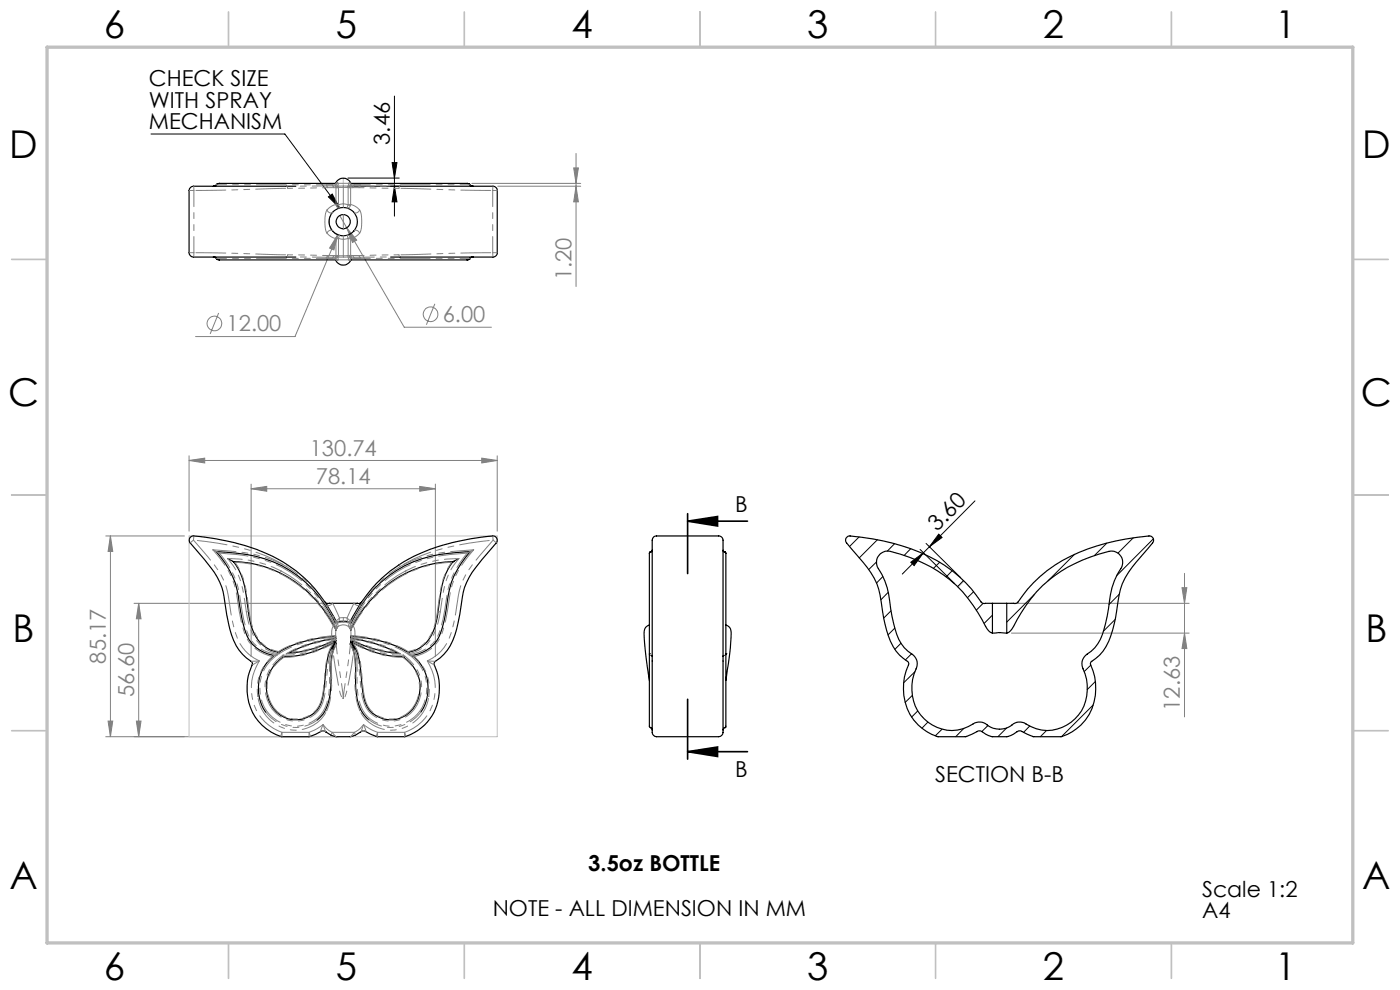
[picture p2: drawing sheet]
<svg xmlns="http://www.w3.org/2000/svg" width="297mm" height="210mm" viewBox="0 0 297 210" stroke-linecap="round" stroke-linejoin="round" font-family="sans-serif">
<defs><g id="words">
<g font-size="8.1">
<text x="22" y="8">6</text>
<text x="71.2" y="8">5</text>
<text x="121.2" y="8">4</text>
<text x="171.3" y="8">3</text>
<text x="221.3" y="8">2</text>
<text x="270.5" y="8">1</text>
<text x="2" y="33.6">D</text>
<text x="289" y="33.6">D</text>
<text x="1.7" y="86.1">C</text>
<text x="288.7" y="86.1">C</text>
<text x="2.7" y="136.1">B</text>
<text x="289.7" y="136.1">B</text>
<text x="2" y="188.6">A</text>
<text x="289" y="188.6">A</text>
<text x="22" y="208">6</text>
<text x="71.2" y="208">5</text>
<text x="121.2" y="208">4</text>
<text x="171.3" y="208">3</text>
<text x="221.3" y="208">2</text>
<text x="270.5" y="208">1</text>
</g>
<g font-size="4.7">
<text x="31.6" y="18.3">CHECK SIZE</text>
<text x="31.6" y="22.9">WITH SPRAY</text>
<text x="31.6" y="27.4">MECHANISM</text>
<text x="82.7" y="30.7" transform="rotate(-90 82.7 30.7)">3.46</text>
<text x="155.9" y="108.5">B</text>
<text x="198.8" y="112.9" transform="rotate(-45 198.8 112.9)">3.60</text>
<text x="155.9" y="164.8">B</text>
<text x="198.4" y="165.9">SECTION B-B</text>
<text x="124.8" y="184.7">3.5oz BOTTLE</text>
<text x="255" y="190.2">Scale 1:2</text>
<text x="104.5" y="194.2">NOTE - ALL DIMENSION IN MM</text>
<text x="255" y="194.8">A4</text>
</g>
<g font-size="4.7" fill="#808080">
<text x="121.2" y="59.5" transform="rotate(-90 121.2 59.5)">1.20</text>
<text x="48.1" y="70.3">12.00</text>
<text x="93.9" y="68.4">6.00</text>
<text x="65.7" y="96.6">130.74</text>
<text x="67" y="102.7">78.14</text>
<text x="22.4" y="140.8" transform="rotate(-90 22.4 140.8)">85.17</text>
<text x="28.4" y="147.9" transform="rotate(-90 28.4 147.9)">56.60</text>
<text x="250.3" y="150.8" transform="rotate(-90 250.3 150.8)">12.63</text>
</g>
</g></defs>
<g fill="none" stroke="#808080" stroke-width=".21">
<path d="M100.1 38.9h23.1M105.6 39.5h17.6M121.7 35.6h1l-.5 3.3zM122.2 39.5l.5 3.3h-1zM122.2 32.6v28.2M70 45.9a3 3 0 0 0 2.6 4.1M71.6 49.8l-.8 3.2-.9-.4zM71.6 49.8l-9 21.6h-21.1M72.1 45.7l1.5 2.6M73.6 48.3l2.1 2.6-.9 .5zM73.6 48.3l12.2 21.1h18.4M46.4 66.4l-1.8 4.4"/>
<path d="M92.3 64.4l-1.8 4.5M40.1 97.7l3.3-.5v1zM40.1 96.7v16M40.1 97.7h65.4M102.2 97.2l3.3 .5-3.3 .5zM105.5 96.7v16M22.4 113.7h16.7M23.4 113.7l.5 3.3h-1zM23.4 113.7v42.6M53.3 103.7l3.3-.5v1zM53.3 102.7v36.6M53.3 103.7h39.1"/>
<path d="M89 103.2l3.4 .5-3.4 .5zM92.4 102.7v36.6M28.4 128h41.1M29.4 128l.5 3.3h-1zM29.4 128v28.3M214.6 128h37.7M214.6 134.3h37.7M250.8 124.7h1l-.5 3.3zM251.3 134.3l.5 3.3h-1zM251.3 121.6v30.5M22.4 156.3h49.4M22.9 153h1l-.5 3.3z"/>
<path d="M28.9 153h1l-.5 3.3z"/>
<circle cx="45.5" cy="68.6" r="1.56"/>
<circle cx="91.3" cy="66.7" r="1.55"/>
</g>
<g fill="none" stroke="#000" stroke-width=".21">
<path d="M32 28.4h28.4l11.6 15.7M73.8 37.8h10.9M73.8 39.5h10.9M83.2 34.5h1l-.5 3.3zM83.7 39.5l.5 3.3h-1zM83.7 20.4v25.5M69.7 41.8l.8-.6 1.5 2.9zM193.2 119.3l2.7-2-2 2.7zM195.2 116.5l7.3 7.3M195.9 117.3l-4.5 4.5M196.5 115.3l7.3 7.2M197.2 116l-1.3 1.3"/>
<path d="M199.1 113.3l.7 .7-2.6 2zM206.8 106.2l-9.6 9.8"/>
</g>
<path d="M145.9 110.6l6.3-1v2zM145.9 110.6h12.7M145.9 109v12.7M145.9 159.4l6.3-.9v2zM145.9 148.3v12.7M145.9 159.4h12.7" fill="none" stroke="#000" stroke-width=".35"/>
<path d="M72.8 37.8v1.7M204.5 123.2l-1.2 1.3" fill="none" stroke="#c0c0c0" stroke-width=".21" stroke-dasharray="15.2 1.3 1.3 1.3"/>
<path d="M40.1 113.7h65.4v42.6h-65.4z" fill="none" stroke="#c0c0c0" stroke-width=".21"/>
<g fill="none" stroke="#c0c0c0" stroke-width=".35">
<path d="M48.5 2.5v7.5M98.5 2.5v7.5M148.5 2.5v7.5M198.5 2.5v7.5M248.5 2.5v7.5M2.5 55h7.5M287 55h7.5M2.5 105h7.5M287 105h7.5M2.5 155h7.5M287 155h7.5M48.5 200v7.5"/>
<path d="M98.5 200v7.5M148.5 200v7.5M198.5 200v7.5M248.5 200v7.5"/>
</g>
<path d="M10 10h277v190h-277z" fill="none" stroke="#c0c0c0" stroke-width=".7"/>
<g fill="#000">
<path d="M69.7 41.8l.8-.6 1.5 2.9z"/>
<path d="M145.9 110.6l6.3-1v2zM145.9 159.4l6.3-.9v2z"/>
</g>
<path d="M250.8 124.7h1l-.5 3.3zM251.3 134.3l.5 3.3h-1z" fill="#808080"/>
<g fill="#000">
<path d="M83.2 34.5h1l-.5 3.3zM83.7 39.5l.5 3.3h-1z"/>
<path d="M199.1 113.3l.7 .7-2.6 2zM193.2 119.3l2.7-2-2 2.7z"/>
</g>
<g fill="#808080">
<path d="M102.2 97.2l3.3 .5-3.3 .5zM40.1 97.7l3.3-.5v1z"/>
<path d="M28.9 153h1l-.5 3.3zM29.4 128l.5 3.3h-1z"/>
<path d="M23.4 113.7l.5 3.3h-1zM22.9 153h1l-.5 3.3z"/>
<path d="M53.3 103.7l3.3-.5v1zM89 103.2l3.4 .5-3.4 .5zM71.6 49.8l-1.7 2.8 .9 .4zM73.6 48.3l1.2 3.1 .9-.5z"/>
<path d="M121.7 35.6h1l-.5 3.3zM122.2 39.5l.5 3.3h-1z"/>
</g>
<g fill="none" stroke="#000" stroke-width=".25">
<path d="M45.3 39.5l.5-.1 .2-.4 .5-.1-.5 .1-.2 .4zM46.5 38.9h24.7M62.8 39.5h-21.8a.97 .97 0 0 0-.9 .9v13.2a.97 .97 0 0 0 .9 .9h21.8M71.2 38.9a1.73 1.73 0 0 1 1.6-1.1 1.73 1.73 0 0 1 1.6 1.1M74.4 38.9h24.7M82.9 39.5h21.7a.9 .9 0 0 1 .9 .9v13.2a.9 .9 0 0 1-.9 .9h-21.7M99.1 38.9l.5 .1 .1 .2M99.7 39.2l.1 .2 .6 .1M45.3 54.5l.5 .1 .2 .4 .5 .1-.5-.1-.2-.4zM46.5 55.1h24.7M71.2 55.1a1.73 1.73 0 0 0 1.6 1.1 1.73 1.73 0 0 0 1.6-1.1M74.4 55.1h24.7"/>
<path d="M75.1 49h.1M99.7 54.8l-.1 .2-.5 .1M99.8 54.7l.6-.2-.7 .3zM48.3 118.5l1.2 .6M49.5 119.1a13.7 13.7 0 0 1 2.7 7.1l.7 4.8a9.8 9.8 0 0 0 3.2 6.1 6.1 6.1 0 0 0 2.9 1.3M49.5 119.1l.3 .2M49.5 119.1a25.2 25.2 0 0 1 21.2 13.4l.5 .9M96.1 119.1l-.3 .2M96.1 119.1a13.7 13.7 0 0 0-2.7 7.1l-.7 4.8a9.8 9.8 0 0 1-3.1 6.1 6.1 6.1 0 0 1-3 1.3M96.1 119.1h.1M96.1 119.1a25.2 25.2 0 0 0-21.2 13.4l-.5 .9M97.3 118.5l-1.2 .6"/>
<path d="M137.8 117.4v36.7l.2 .2M137.9 117l.4-.1 .1-.2-.6 .7zM138.7 113.8l.4-.1h13.4a.9 .9 0 0 1 .9 .9v40.4a1.04 1.04 0 0 1-.9 1.3h-13.2a1.01 1.01 0 0 1-.9-1.3v-40.4zM153.7 117l-.3-.3 .3 .3M153.7 117l.3 .4M153.7 117h.1M153.7 117h.1l.2 .4M154 117.4v36.7l-.2 .2M59 138.4h.1M59.1 138.2v.2M59.2 138.3l-.1 .1M59.2 138.3h.1"/>
<path d="M60.1 139.3h.1M60.2 139.3h-.1M60.2 139.3h.1M61.3 138.5l-.6 .2M61.9 138.4l-.6 .1M69.8 128h6M69.9 127.9a.81 .81 0 0 1-1-.2l.5 .8M70.9 135.5a27.5 27.5 0 0 0-9.6 3M70.9 135a26.5 26.5 0 0 0-11.7 3.3M71 137.2l-.6 1.9-.2 3.6a14.3 14.3 0 0 1-1.7 8.8l-1.3 1.3M71 135.9a27.9 27.9 0 0 1-9.7 2.6M71.2 132.2a24.7 24.7 0 0 0-20.9-14.8l-4.4-.4a18.8 18.8 0 0 1 4.8 10.6 29.3 29.3 0 0 0 1.8 7.4 8.4 8.4 0 0 0 5.6 4.1 8.9 8.9 0 0 0-1.7 12"/>
<path d="M71.2 136.2h.1M71.2 136.1v.1M71.2 136.2l-.5 .4M71.2 134.8v.8M71.2 136.2l.1 .5-.1-.2-.8 1.4M71.2 136.2a7.6 7.6 0 0 0-1.9 4.3l-.3 3.3a12.5 12.5 0 0 1-1.7 6.8 6 6 0 0 1-10.3-2.2 7.6 7.6 0 0 1 3.1-9.1M71.2 135.7v.2M71.2 135.9v.1a20.3 20.3 0 0 1-11 3.3M71.2 133.6v.1zM71.2 135.9l-.5 .3M71.2 133.3v.3M71.3 131.6l.5 .3"/>
<path d="M71.3 131.7a30.3 30.3 0 0 0-20.9-16.4l-.7-.2a44.2 44.2 0 0 0-9.1-1.3l-.4 .5v.7l1.6 1.9a29.2 29.2 0 0 1 4.8 6.6 14.6 14.6 0 0 1 1.2 4.9l.3 1.9a16.4 16.4 0 0 0 3.3 8.5l2 1.6 .2 .3a11.1 11.1 0 0 0 6 15.5l6.1 .1 2.6-1.3h.4l1.5 .9 1 .4h3.2l1-.4 1.2-.7M71.8 131.9h2M71.8 131.9h.1M73.8 131.9h.1M74.4 131.6l-.4 .3M74.4 131.7a30.3 30.3 0 0 1 20.8-16.4l.7-.2a44.2 44.2 0 0 1 9.1-1.3l.4 .5v.7l-1.6 1.9a29.2 29.2 0 0 0-4.8 6.6 14.6 14.6 0 0 0-1.2 4.9l-.3 1.9a16.4 16.4 0 0 1-3.3 8.5l-1.9 1.6-.2 .3a11.4 11.4 0 0 1-3.5 14.3l-2.7 1.3h-5.9l-2.7-1.3-.8 .2M74.4 133.6v.1zM74.4 135.9v.1a20.3 20.3 0 0 0 11 3.3M74.4 135.9l.6 .3M74.4 133.3v.3M74.4 136.2l-.1 .5 .1-.2 .8 1.4M74.4 136.2a7.6 7.6 0 0 1 1.9 4.3l.4 3.3a12.5 12.5 0 0 0 1.7 6.8 6 6 0 0 0 10.3-2.2 7.6 7.6 0 0 0-3.2-9.1"/>
<path d="M74.4 135.7v.2M74.5 132.2a24.7 24.7 0 0 1 20.8-14.8l4.4-.4a19.1 19.1 0 0 0-4.8 10.6 20.2 20.2 0 0 1-2.2 8.2 8.7 8.7 0 0 1-5.1 3.3 8.9 8.9 0 0 1 1.6 12M74.5 136.1v.1M74.5 136.2h.1M74.5 136.2l.5 .4M74.5 134.8l-.1 .8M74.6 135.9a27.9 27.9 0 0 0 9.7 2.6M74.6 137.2a14.8 14.8 0 0 1 .8 7.3 11.9 11.9 0 0 0 1.7 7l1.1 1.2M74.7 135.5a27.5 27.5 0 0 1 9.6 3M74.7 135a26.5 26.5 0 0 1 11.7 3.3M75.8 127.9a.81 .81 0 0 0 .9-.2l-.4 .7M83.7 138.4l.6 .1"/>
<path d="M84.3 138.5l.6 .2M85.4 139.3h.1M85.5 139.3h.1M86.4 138.3l.1 .1M86.4 138.3h.1M86.5 138.4h.1M86.6 138.2l-.1 .2M86.6 138.4h.1M137.8 138.7h.1M137.8 132.6a1.56 1.56 0 0 0-1.2 1.7l.4 4.5 .8 5.5M138.1 139l.3 .3M153.7 139l-.3 .3"/>
<path d="M154 138.7h.1M154 132.6a1.56 1.56 0 0 1 1.1 1.7l-.3 4.4-.8 5.6M210.5 134.3h3.1M210.5 128h3.1M210.5 128l-2.1-.1a29.8 29.8 0 0 0-17-12.1 45.6 45.6 0 0 0-11.5-2l-.5 .5 .1 .7 2.7 3.2a15.9 15.9 0 0 1 4.9 10.4 21.9 21.9 0 0 0 3 9.5l.7 .9 1.8 1.4 .2 .3a12 12 0 0 0 1.1 12 10.8 10.8 0 0 0 5.1 3.6h5.9l2.6-1.3 .6 .1 1 .6 1.3 .6h3.3l1.3-.6 1.1-.7h.5l2.6 1.3h5.9a10.5 10.5 0 0 0 7.3-11.4 12.4 12.4 0 0 0-1.1-4l.1-.4a10.7 10.7 0 0 0 4.6-6.9l1-5a14.6 14.6 0 0 1 4-9.3l3.5-4.1a.9 .9 0 0 0 .1-1 .9 .9 0 0 0-.9-.5 44.1 44.1 0 0 0-19.9 6.2 30.3 30.3 0 0 0-8.1 8l-2.1 .1M210.5 134.3l-.5-.2a6.4 6.4 0 0 1-1.7-2.7 27.6 27.6 0 0 0-17.3-13.9l-2.1-.5a2.39 2.39 0 0 0-2.5 .9 2.39 2.39 0 0 0-.1 2.7 16.9 16.9 0 0 1 2.6 8.5l.7 3.2a9.1 9.1 0 0 0 4.2 6.7 2.42 2.42 0 0 1 .5 2.9 9.1 9.1 0 0 0 4.5 12.4 8.1 8.1 0 0 0 8-1 2.57 2.57 0 0 1 2.9 .7 4.7 4.7 0 0 0 5.7-.7l1.1-.1a4.1 4.1 0 0 1 2.2 .9 8.5 8.5 0 0 0 11.9-7.6 13 13 0 0 0-1-5.4 2.92 2.92 0 0 1 1.9-3 9.8 9.8 0 0 0 3-5.8l.7-3.2a18.4 18.4 0 0 1 2.9-9.2 2.4 2.4 0 0 0-2.9-2.9 28.5 28.5 0 0 0-20.2 15.9l-.7 .9-.7 .5M210.5 128v6.3M213.6 128v6.3M72.8 148.1v.1M76.5 155.2h.1M138 154.4l.3 .1 .1 .4M138 154.3h.1"/>
<path d="M153.8 154.4l-.3 .1-.1 .4M153.8 154.3h.1"/>
<circle cx="72.8" cy="47" r="1.5"/>
<circle cx="72.8" cy="47" r="3"/>
</g>
<g fill="none" stroke="#808080" stroke-width=".21" stroke-dasharray="6.3 1.3 1.3 1.3 1.3 1.3">
<path d="M41 39.5l.1 .9M45.9 39.2h.1M60.8 39.5l.2 .5M69.2 39.2h1.3M69.3 39.4l-.1-.2M69.3 39.4l.2 .4M69.5 39.8h1.3M70.5 39.2h.7M70.5 39.2h-1.3M70.6 39.4h-1.3M70.6 39.4l.2 .4M70.6 39.4l-.1-.2"/>
<path d="M70.8 39.8h.5M71.1 39.4l.2 .4M71.1 39.4h-.5M71.1 39.4l.4 .4M71.2 38.9l.3-.2M71.3 38.9l.1 .1M71.4 39l-.2 .2M71.4 39.5l-.3-.1M71.4 39.5l-.2-.3M71.4 39.5l.1 .3M71.5 38.7l-.2 .2M71.5 39.8h.1"/>
<path d="M71.5 39.5l.2-.2v-.4M71.5 39.5h-.1M71.5 39.5l.1 .3M71.5 38.7h.1M71.6 39.8h.2M71.7 38.9l-.3 .1M71.7 38.9l-.2-.2M71.8 39.8l1-.1M71.8 39.8h.1M71.8 39.8v3.6M71.8 39.8h-.5M71.9 39.5l-.1 .3"/>
<path d="M71.9 39.5h-.4M72.8 39.5h-.9M72.8 39.7v-.2M72.8 39.5h1M73.8 39.5l.1 .3M73.8 39.5h.4M73.9 39.8h.1M73.9 39.8v3.6M73.9 39.8h.5M73.9 39.8l-1.1-.1M73.9 38.9h-2.2M73.9 38.9l.4 .1"/>
<path d="M73.9 38.9l.3-.2M74.1 39.8h-.2M74.2 38.7h.1M74.2 38.7l.2 .2M74.2 39.5l-.2-.2-.1-.4M74.2 39.5h.1M74.2 39.5l-.1 .3M74.2 39.8h-.1M74.3 39.5l.3-.1M74.3 39.5l.2-.3M74.3 39.5l-.1 .3M74.3 39l.2 .2"/>
<path d="M74.4 38.9l-.1 .1M74.4 38.9l-.2-.2M74.6 39.4l-.2 .4M74.6 39.4h.4M74.6 39.4l-.4 .4M74.9 39.8h-.5M75 39.4h1.3M75 39.4l-.1 .4M75 39.4l.1-.2M75.1 39.2h-.6M75.1 39.2h1.3M76.2 39.8h-1.3"/>
<path d="M76.3 39.4l.1-.2M76.3 39.4l-.1 .4M76.4 39.2h-1.3M84.9 39.5l-.3 .5M99.7 39.2h.1M104.6 39.5l-.1 .9M40.1 40.4h1M40.1 53.6h1M41 54.5l.1-.9M45.9 54.8h.1M60.8 54.5l.2-.4M69.2 54.8h1.3"/>
<path d="M69.3 54.6l-.1 .2M69.3 54.6l.2-.4M69.4 44.5l1-.8 .9-.3M69.4 49.5a6.9 6.9 0 0 1 0-5M69.5 54.2h1.3M70.5 54.8h.7M70.5 54.8h-1.3M70.6 49a.8 .8 0 0 0-1.2 .5M70.6 45a.8 .8 0 0 1-1.2-.5M70.6 54.6h-1.3M70.6 54.6l.2-.4M70.6 54.6l-.1 .2"/>
<path d="M70.8 54.2h.5M71.1 54.6l.2-.4M71.1 54.6h-.5M71.1 54.6l.4-.4M71.2 55.1l.3 .2M71.3 55.1l.1-.1M71.3 43.4v-3.6M71.3 50.6l-1-.3-.9-.8M71.3 54.2v-3.6M71.3 43.4h.5M71.3 43.6v-.2M71.3 50.4v.2"/>
<path d="M71.4 55l-.2-.2M71.4 54.5l-.3 .1M71.4 54.5l-.2 .3M71.4 54.5l.1-.3M71.5 55.3l-.2-.2M71.5 54.2h.1M71.5 54.5l.2 .2v.4M71.5 54.5h-.1M71.5 54.5l.1-.3M71.5 55.3h.1M71.6 54.2h.2M71.7 55.1l-.3-.1"/>
<path d="M71.7 55.1l-.2 .2M71.8 54.2l1 .1M71.8 43.4v.1M71.8 50.6h-.5M71.8 54.2h.1M71.8 50.6v3.6M71.8 54.2h-.5M71.8 43.5l1-.2M71.8 50.5l.2-.6M71.8 43.5l-.5 .1M71.8 50.5l-.5-.1M71.8 50.5v.1"/>
<path d="M71.9 54.5l-.1-.3M71.9 54.5h-.4M72 44.1h-.3l-.4-.5M72 49.9h-.3l-.4 .5M72 44.1l-.2-.6M72.8 44v-.7M72.8 50.8v-.8M72.8 43.3l1 .2M72.8 50.8l-1-.3M72.8 43.3v-3.6M72.8 54.3v-3.5M72.8 54.5h1"/>
<path d="M72.8 54.3v.2M72.8 54.5h-.9M72.8 45.5v3M73.6 44.1l.2-.6M73.8 54.5l.1-.3M73.8 54.5h.4M73.8 50.5l-1 .3M73.8 50.5l-.2-.6M73.8 50.5l.5-.1M73.8 43.5l.1-.1M73.9 43.4h.5M73.9 50.6l-.1-.1"/>
<path d="M73.9 54.2h.1M73.9 50.6v3.6M73.9 54.2h.5M73.9 54.2l-1.1 .1M73.9 55.1h-2.2M73.9 55.1l.4-.1M73.9 55.1l.3 .2M74.1 54.2h-.2M74.2 55.3h.1M74.2 55.3l.2-.2M74.2 54.5l-.2 .2-.1 .4M74.2 54.5h.1"/>
<path d="M74.2 54.5l-.1-.3M74.2 54.2h-.1M74.3 54.5l.3 .1M74.3 54.5l.2 .3M74.3 54.5l-.1-.3M74.3 55l.2-.2M74.3 43.6l-.3 .5h-.4M74.3 50.4l-.3-.5h-.4M74.3 43.6l-.5-.1M74.4 54.2v-3.6M74.4 43.4l1 .4 .9 .7M74.4 43.4v-3.6"/>
<path d="M74.4 43.4l-.1 .2M74.4 50.6l-.1-.2M74.4 50.6h-.5M74.4 55.1l-.1-.1M74.4 55.1l-.2 .2M74.6 54.6l-.2-.4M74.6 54.6h.4M74.6 54.6l-.4-.4M74.9 54.2h-.5M75 54.6h1.3M75 54.6l-.1-.4M75 54.6l.1 .2"/>
<path d="M75.1 54.8h-.6M75.1 54.8h1.3M76.2 54.2h-1.3M76.3 49.5l-1.1 .8-.8 .3M76.3 44.5a6.9 6.9 0 0 1 0 5M76.3 49.5a.82 .82 0 0 0-1.2-.6M76.3 44.5a.81 .81 0 0 1-1.2 .5M76.3 54.6l.1 .2M76.3 54.6l-.1-.4M76.4 54.8h-1.3M84.9 54.5l-.3-.4M99.7 54.8h.1"/>
<path d="M104.6 54.5l-.1-.9M105.5 40.4h-1M105.5 53.6h-1M41 114.6l-.6 .5M41 114.6l.1-.9M45.2 116.6l.7 .4M45.9 117l-.7-.4M45.9 117l.6 .3M46.5 117.3l-.6-.3M48.3 118.5h.8M97.3 118.5h-.7M99.1 117.3l.6-.3"/>
<path d="M99.7 117l-.6 .3M99.7 117l.8-.4M100.5 116.6l-.8 .4M104.6 114.6l.7 .5M104.6 114.6l-.1-.9M52.7 129.7l-.4 .1M57.8 139.3l.2-.3M57.8 139.3h.1M58 139l.9-.1M58.9 138.9l-.8 .2M59.2 138.7l-.4-.1M59.2 138.7l-.2-.4"/>
<path d="M59.2 138.3v.4M59.6 121.1l-.2 .4M60.1 139l.1 .3M60.1 139.3v-.3M60.2 139.4l-.1-.1M60.2 139.3v.1M60.8 120.2l.2-.4M69.3 128.6l-.1 .1M69.3 128.6l.2-.1M70.4 134.9l.8-.1M70.4 134.9v-1.1l.3-1M70.4 135.5v.2"/>
<path d="M70.4 135v-.1M70.4 136l.8-.3M70.4 136v-.3M70.5 136.1l-.1-.1M70.6 127.9a.92 .92 0 0 1-1.2 .5M70.6 127.9l1.4 3.2M70.6 130.8l-1.3-2.2M70.6 130.8l-.1 .1M70.6 130.8l.2-.1M70.6 138.3h.1M70.8 132.7l-.1 .1M70.9 135.3h.3"/>
<path d="M71 135.4l-.1-.1M71 135v.1M71 135l.2-.2M71 137.1l.2-.6M71.1 135.9v.1M71.1 135.9l.1-.2M71.1 131.7l-.5-.9M71.1 131.7l.4 .1M71.1 131.7l.2-.1M71.1 137.2l-.5 1.1M71.1 137.2l-.1-.1M71.2 135.6l-.2-.2"/>
<path d="M71.2 135.6l-.8 .1M71.2 135l-.2 .1M71.2 135.4l.1 .4M71.2 133.3v-.2M71.2 133.3v.1M71.2 133.6l-.5-.8M71.2 133.6v-.2M71.2 133.7v1.3M71.2 133.1l.3 .2M71.2 133.1h.1M71.3 133.1l.1-.3M71.3 136.7l-.2 .5"/>
<path d="M71.4 132.8l-.2-.6M71.4 132.1l-.2 .1M71.4 132.1l-.3-.4M71.4 132.1l.1-.3M71.5 133.3l-.2 .3M71.5 131.8l.1 .1M71.5 132.1l.2 .8M71.5 132.1h-.1M71.5 132.1l.1-.2M71.5 133.2v.1M71.5 133.2l-.2-.1M71.6 131.9h.2"/>
<path d="M71.7 132.9l-.2 .3M71.7 132.9l-.3-.1M71.8 131.9l-.5-.3M71.8 131.9l.2-.8M71.9 132.1h-.4M71.9 132.1l-.1-.2M72 131.1l-.7 .5M72 131.1l.8-.1M72.8 132l1 .1M72.8 132l-.9 .1M72.8 131.8v.2M72.8 131.8v-.8"/>
<path d="M72.8 131l.8 .1M73.6 131.1l1.5-3.2M73.8 132.1h.4M73.8 132.1l.1-.2M73.8 131.9l-.2-.8M73.8 131.9l.5-.3M73.9 132.9l-.4-.2a1.85 1.85 0 0 0-1.8 .2M73.9 132.9l.3 .3M73.9 132.9l.4-.1M74.1 131.9h-.2M74.2 133.2v.1M74.2 133.2l.2-.1"/>
<path d="M74.2 132.1l-.3 .8M74.2 132.1h.1M74.2 132.1l-.1-.2M74.2 131.8l-.1 .1M74.2 133.3l.2 .3M74.3 132.1l.2 .1M74.3 132.1l.3-.4M74.3 132.1l-.1-.3M74.3 132.8l.2-.6M74.3 131.6l-.7-.5M74.4 136.7l.1 .5M74.4 133.1l-.1-.3"/>
<path d="M74.4 133.1l-.2 .2M74.4 133.1h.1M74.4 133.7v1.3M74.4 133.6l.6-.8M74.4 133.6l.1-.2M74.4 133.3v-.2M74.4 133.3l.1 .1M74.4 135.4v.4M74.4 135l.3 .1M74.5 135.6l.2-.2M74.5 135.6l.8 .1M74.5 137.2l.5 1.1"/>
<path d="M74.5 137.2l.1-.1M74.6 131.7l.4-.9M74.6 131.7l-.4 .1M74.6 131.7l-.2-.1M74.6 135.9l-.1 .1M74.6 135.9l-.2-.2M74.6 137.1l-.2-.6M74.7 135l-.2-.2M74.7 135v.1M74.7 135.4v-.1M74.7 135.3h-.3M74.8 132.7l.2 .1"/>
<path d="M75 138.3h.1M75 130.8l1.3-2.2M75 130.8l.1 .1M75 130.8l-.1-.1M75.2 136.1v-.1M75.2 136l.1-.3M75.2 136l-.8-.3M75.3 135v-.1M75.3 135.5v.2M75.3 134.9v-1.1l-.3-1M75.3 134.9l-.8-.1M76.3 128.4a.92 .92 0 0 1-1.2-.5"/>
<path d="M76.3 128.6l.1 .1M76.3 128.6l-.1-.1M84.9 120.2l-.3-.4M85.5 139.3v.1M85.5 139.4v-.1M85.5 139.3l.1-.3M85.6 139l-.1 .3M86 121.1l.2 .4M86.4 138.3l.1 .4M86.5 138.7l.4-.1M86.5 138.7l.2-.4M86.7 138.9l.9 .2"/>
<path d="M87.6 139l-.9-.1M87.9 139.3l-.3-.3M87.9 139.3h-.1M93 129.7l.4 .1M53.3 140.3l1.7-.1M54.7 147.7h.3M55 140.2l-1.5 .9M59.5 156.2l.3-.9M59.8 155.3h5.8M59.8 155.3v.9M65.6 155.3l.3 .9M65.6 155.3l1.8-.8 1.1-.8"/>
<path d="M65.6 155.3v.9M68.1 155.1l.4-1.4M68.1 155.1h.1M68.5 153.7l.6 1.5M68.5 153.7l.8 .8 1.2 .8M69.1 155.2a.89 .89 0 0 0-1-.1M69.3 150.8l-.3-.2M70.2 155.9l.3-.6M70.5 155.3h4.7M70.5 155.3l.8 .9M71.1 156.2h.2M71.3 156.2h.1"/>
<path d="M74.4 156.2h-.1M74.6 156.2h-.2M75.2 155.3l.2 .6M75.2 155.3l-.8 .9M76.3 150.8l.3-.2M76.6 155.2a.89 .89 0 0 1 1-.1M77.1 153.7l-.5 1.5M77.1 153.7l-.7 .8-1.2 .8M77.6 155.1h.1M77.6 155.1l-.5-1.4M79.8 156.2l.3-.9M80.1 155.3l-1.8-.8-1.2-.8"/>
<path d="M80.1 155.3h5.7M80.1 155.3v.9M85.8 155.3l.3 .9M85.8 155.3v.9M90.7 140.2l1.5 .9M91 147.7h-.3M92.4 140.3l-1.7-.1"/>
</g>
<path d="M71.3 133.1a24.6 24.6 0 0 0-21-15.5l-3.8-.3M74.4 133.1a24.6 24.6 0 0 1 21-15.5l3.7-.3" fill="none" stroke="#808080" stroke-width=".21" stroke-dasharray="6.3 1.3 1.3 1.3 1.3 1.3" stroke-dashoffset=".3"/>
<path d="M69.3 128.6a26.1 26.1 0 0 0-8.5-8.4M76.3 128.6a26.1 26.1 0 0 1 8.6-8.4" fill="none" stroke="#808080" stroke-width=".21" stroke-dasharray="6.3 1.3 1.3 1.3 1.3 1.3" stroke-dashoffset="3.5"/>
<path d="M45.2 116.6a38.1 38.1 0 0 1 12.6 2.2l3 1.4M100.5 116.6a38.1 38.1 0 0 0-12.6 2.2l-3 1.4" fill="none" stroke="#808080" stroke-width=".21" stroke-dasharray="6.3 1.3 1.3 1.3 1.3 1.3" stroke-dashoffset="1.4"/>
<path d="M60.8 138.7l1.9-1.1a29.3 29.3 0 0 1 8.2-2.3M84.9 138.7l-1.9-1.1a29.3 29.3 0 0 0-8.3-2.3" fill="none" stroke="#808080" stroke-width=".21" stroke-dasharray="6.3 1.3 1.3 1.3 1.3 1.3" stroke-dashoffset="4.1"/>
<path d="M71.3 136.6l1.5 11.5 1.6-11.5" fill="none" stroke="#808080" stroke-width=".21" stroke-dasharray="6.3 1.3 1.3 1.3 1.3 1.3" stroke-dashoffset="4.3"/>
<path d="M46.5 117.3a17.7 17.7 0 0 1 4.5 10.2 20.8 20.8 0 0 0 2.2 8.1 7.8 7.8 0 0 0 5.7 3.3M99.1 117.3a17.7 17.7 0 0 0-4.5 10.2 20.8 20.8 0 0 1-2.1 8.1 7.8 7.8 0 0 1-5.8 3.3" fill="none" stroke="#808080" stroke-width=".21" stroke-dasharray="6.3 1.3 1.3 1.3 1.3 1.3" stroke-dashoffset="2.6"/>
<path d="M57.8 139.3a7.7 7.7 0 0 1-6.1-5.7l-.6-2-.7-4.1a17.5 17.5 0 0 0-5.2-10.9M87.9 139.3a7.7 7.7 0 0 0 6.1-5.7l.5-2 .7-4.1a17.5 17.5 0 0 1 5.3-10.9" fill="none" stroke="#808080" stroke-width=".21" stroke-dasharray="6.3 1.3 1.3 1.3 1.3 1.3" stroke-dashoffset="2.2"/>
<path d="M59.1 138.2a23.7 23.7 0 0 1 11.3-3.3M60.2 139.4a7.3 7.3 0 0 0 .2 12.6 5.7 5.7 0 0 0 8-4.2l.6-5.6a10.5 10.5 0 0 1 1.7-5.7M85.5 139.4a7.3 7.3 0 0 1-.2 12.6 5.7 5.7 0 0 1-8-4.2l-.6-5.6a10.5 10.5 0 0 0-1.7-5.7M86.6 138.2a23.7 23.7 0 0 0-11.3-3.3" fill="none" stroke="#808080" stroke-width=".21" stroke-dasharray="6.3 1.3 1.3 1.3 1.3 1.3" stroke-dashoffset="3.6"/>
<path d="M49.8 119.3a15.8 15.8 0 0 1 2.7 7.8l.4 2.9a10.3 10.3 0 0 0 3.3 7 6.7 6.7 0 0 0 2.9 1.2M95.8 119.3a15.8 15.8 0 0 0-2.7 7.8l-.3 2.9a10.3 10.3 0 0 1-3.3 7 6.7 6.7 0 0 1-2.9 1.2" fill="none" stroke="#808080" stroke-width=".21" stroke-dasharray="6.3 1.3 1.3 1.3 1.3 1.3" stroke-dashoffset="4.7"/>
<path d="M41.1 40.4v13.2M104.5 40.4v13.2M70.7 132.8a24.7 24.7 0 0 0-20.9-13.5M75 132.8a24.7 24.7 0 0 1 20.8-13.5" fill="none" stroke="#808080" stroke-width=".21" stroke-dasharray="6.3 1.3 1.3 1.3 1.3 1.3" stroke-dashoffset="2.9"/>
<path d="M52.3 129.8a23.7 23.7 0 0 0-2.6-9.4l-1.4-1.9M70.4 137.9a22.9 22.9 0 0 0-1.3 7.5 8.2 8.2 0 0 1-2.3 6.1 6.4 6.4 0 0 1-10.4-4.2 7.9 7.9 0 0 1 3.7-8.3M75.3 137.9a22.9 22.9 0 0 1 1.2 7.5 8.2 8.2 0 0 0 2.3 6.1 6.4 6.4 0 0 0 10.5-4.2 7.9 7.9 0 0 0-3.7-8.3M93.4 129.8a23.7 23.7 0 0 1 2.6-9.4l1.3-1.9M56.4 151.1a7.6 7.6 0 0 0 10.9 1.7" fill="none" stroke="#808080" stroke-width=".21" stroke-dasharray="6.3 1.3 1.3 1.3 1.3 1.3" stroke-dashoffset="3.4"/>
<path d="M58.9 138.9a8.4 8.4 0 0 0 0 14 7.1 7.1 0 0 0 10.9-5.7l.1-4.1a16.3 16.3 0 0 1 .5-5.2M86.7 138.9a8.4 8.4 0 0 1 .1 14 7.1 7.1 0 0 1-10.9-5.7l-.1-4.1a16.3 16.3 0 0 0-.5-5.2" fill="none" stroke="#808080" stroke-width=".21" stroke-dasharray="6.3 1.3 1.3 1.3 1.3 1.3" stroke-dashoffset="1.8"/>
<path d="M69.3 39.4l-6.5 .1M76.3 39.4l6.6 .1M69.3 54.6l-6.5-.1M76.3 54.6l6.6-.1M71 135.1a25.5 25.5 0 0 0-11.8 3.6M74.7 135.1a25.5 25.5 0 0 1 11.8 3.6M89.2 151.1a7.6 7.6 0 0 1-10.9 1.5" fill="none" stroke="#808080" stroke-width=".21" stroke-dasharray="6.3 1.3 1.3 1.3 1.3 1.3" stroke-dashoffset="3.3"/>
<path d="M61.9 138.3a27.7 27.7 0 0 0 8.5-2.3M70.4 135.7a28.7 28.7 0 0 0-8.5 2.6M75.3 135.7a28.7 28.7 0 0 1 8.4 2.6M83.7 138.3a27.7 27.7 0 0 1-8.5-2.3" fill="none" stroke="#808080" stroke-width=".21" stroke-dasharray="6.3 1.3 1.3 1.3 1.3 1.3" stroke-dashoffset="5.1"/>
<path d="M70.7 136.2a26.2 26.2 0 0 1-9.9 2.5M75 136.2a26.2 26.2 0 0 0 9.9 2.5" fill="none" stroke="#808080" stroke-width=".21" stroke-dasharray="6.3 1.3 1.3 1.3 1.3 1.3" stroke-dashoffset="4.4"/>
<path d="M49.1 118.5a23.4 23.4 0 0 1 10.5 2.6M96.6 118.5a23.4 23.4 0 0 0-10.6 2.6M60.1 139a20.4 20.4 0 0 0 10.6-2.8M70.7 136.5a21.3 21.3 0 0 1-10.5 2.9M75 136.5a21.3 21.3 0 0 0 10.5 2.9M85.6 139a20.4 20.4 0 0 1-10.6-2.8" fill="none" stroke="#808080" stroke-width=".21" stroke-dasharray="6.3 1.3 1.3 1.3 1.3 1.3" stroke-dashoffset="4"/>
<path d="M60.8 120.2a37.3 37.3 0 0 0-14.7-5l-5.1-.6M75 138.3l-.9 5.7a11.3 11.3 0 0 1-1.2 4.2l-.1 .1a6.2 6.2 0 0 1-1.1-3.5l-1.1-6.5M84.9 120.2a37.3 37.3 0 0 1 14.6-5l5.1-.6" fill="none" stroke="#808080" stroke-width=".21" stroke-dasharray="6.3 1.3 1.3 1.3 1.3 1.3" stroke-dashoffset="-.8"/>
<path d="M59.6 121.1a27.9 27.9 0 0 1 11.6 12M86 121.1a27.9 27.9 0 0 0-11.6 12" fill="none" stroke="#808080" stroke-width=".21" stroke-dasharray="6.3 1.3 1.3 1.3 1.3 1.3" stroke-dashoffset="1"/>
<path d="M58.8 138.6a7.5 7.5 0 0 1-5.8-5.6l-.7-3.2M86.9 138.6a7.5 7.5 0 0 0 5.8-5.6l.7-3.2" fill="none" stroke="#808080" stroke-width=".21" stroke-dasharray="6.3 1.3 1.3 1.3 1.3 1.3" stroke-dashoffset="3.7"/>
<path d="M41.1 53.6l19.9 .5M41.1 40.4l19.9-.4M104.5 40.4l-19.9-.4M104.5 53.6l-19.9 .5M69.3 150.8a7.6 7.6 0 0 1-12.8 1.1 8 8 0 0 1-1.8-4.2M76.3 150.8a7.6 7.6 0 0 0 12.8 1.1 8 8 0 0 0 1.9-4.2" fill="none" stroke="#808080" stroke-width=".21" stroke-dasharray="6.3 1.3 1.3 1.3 1.3 1.3" stroke-dashoffset="-.4"/>
<path d="M70.6 138.3a37.2 37.2 0 0 0-.3 7.4 13.1 13.1 0 0 1-1 5.1M75 138.3a37.2 37.2 0 0 1 .3 7.4 13.1 13.1 0 0 0 1 5.1" fill="none" stroke="#808080" stroke-width=".21" stroke-dasharray="6.3 1.3 1.3 1.3 1.3 1.3" stroke-dashoffset="3.2"/>
<path d="M54.7 147.7a9 9 0 0 1 3.1-8.4M91 147.7a9 9 0 0 0-3.1-8.4" fill="none" stroke="#808080" stroke-width=".21" stroke-dasharray="6.3 1.3 1.3 1.3 1.3 1.3" stroke-dashoffset="4.8"/>
<path d="M41 114.6l1.6 1.7a22.9 22.9 0 0 1 5.4 8.1l1.4 7.6a11.7 11.7 0 0 0 3.4 6.8l2.2 1.4M104.6 114.6l-1.5 1.7a22.9 22.9 0 0 0-5.4 8.1l-1.4 7.6a11.7 11.7 0 0 1-3.5 6.8l-2.1 1.4" fill="none" stroke="#808080" stroke-width=".21" stroke-dasharray="6.3 1.3 1.3 1.3 1.3 1.3" stroke-dashoffset=".8"/>
<path d="M55 140.2a10.1 10.1 0 0 0 4.8 15.1M90.7 140.2a10.1 10.1 0 0 1-4.9 15.1" fill="none" stroke="#808080" stroke-width=".21" stroke-dasharray="6.3 1.3 1.3 1.3 1.3 1.3" stroke-dashoffset=".4"/>
<path d="M61 40l8.5-.2M84.6 40l-8.4-.2M61 54.1l8.5 .1M84.6 54.1l-8.4 .1" fill="none" stroke="#808080" stroke-width=".21" stroke-dasharray="6.3 1.3 1.3 1.3 1.3 1.3" stroke-dashoffset="5.3"/>
<path d="M45.9 39.2h23.3M99.7 39.2h-23.3M45.9 54.8h23.3M99.7 54.8h-23.3" fill="none" stroke="#808080" stroke-width=".21" stroke-dasharray="6.3 1.3 1.3 1.3 1.3 1.3" stroke-dashoffset="4.2"/>
<g fill="none" stroke="#000" stroke-width=".21">
<path d="M182.2 113.9l-2 2M185.9 119.2l-1.6 1.6M186.1 114.5l-3.8 3.8M189.8 115.3l-1.6 1.6M193.2 116.4l-1.4 1.4M199.4 119.3l-1.4 1.3M228 117.6l-5.7 5.6M234.8 115.2l-2.6 2.7M240.4 114.1l-3.2 3.2M244.7 114.3l-7.8 7.8M187.3 122.3l-1.4 1.4M188.4 125.7l-1.5 1.5"/>
<path d="M189 129.6l-1.5 1.5M189.8 133.2l-1.4 1.5M191.1 136.4l-1.3 1.4M193.4 138.7l-1.3 1.3M202 121.1l-1.3 1.3M204.4 123.1l-1.3 1.4M206.6 125.5l-1.4 1.3M208.6 128l-1.5 1.4M210.5 130.5l-1.7 1.7M219.4 126.1l-5.8 5.9M236.6 131.4l-2.5 2.5M237.4 126.1l-2.1 2.1"/>
<path d="M193.6 147.5l-1.6 1.5M194.1 142.5l-2.4 2.3M194.7 150.8l-1.3 1.3M196.8 153.2l-1.2 1.3M199.8 154.7l-1.4 1.4M204.5 154.5l-1.8 1.8M209.6 153.9l-1.3 1.3M213.6 154.4l-1.9 1.9M218.4 154l-1.3 1.4M222 155l-1.3 1.3M231.4 141.1l-1.4 1.3M231.9 149.5l-6.7 6.7"/>
<path d="M232.4 144.6l-1.8 1.7"/>
</g>
<use href="#words"/>
</svg>
